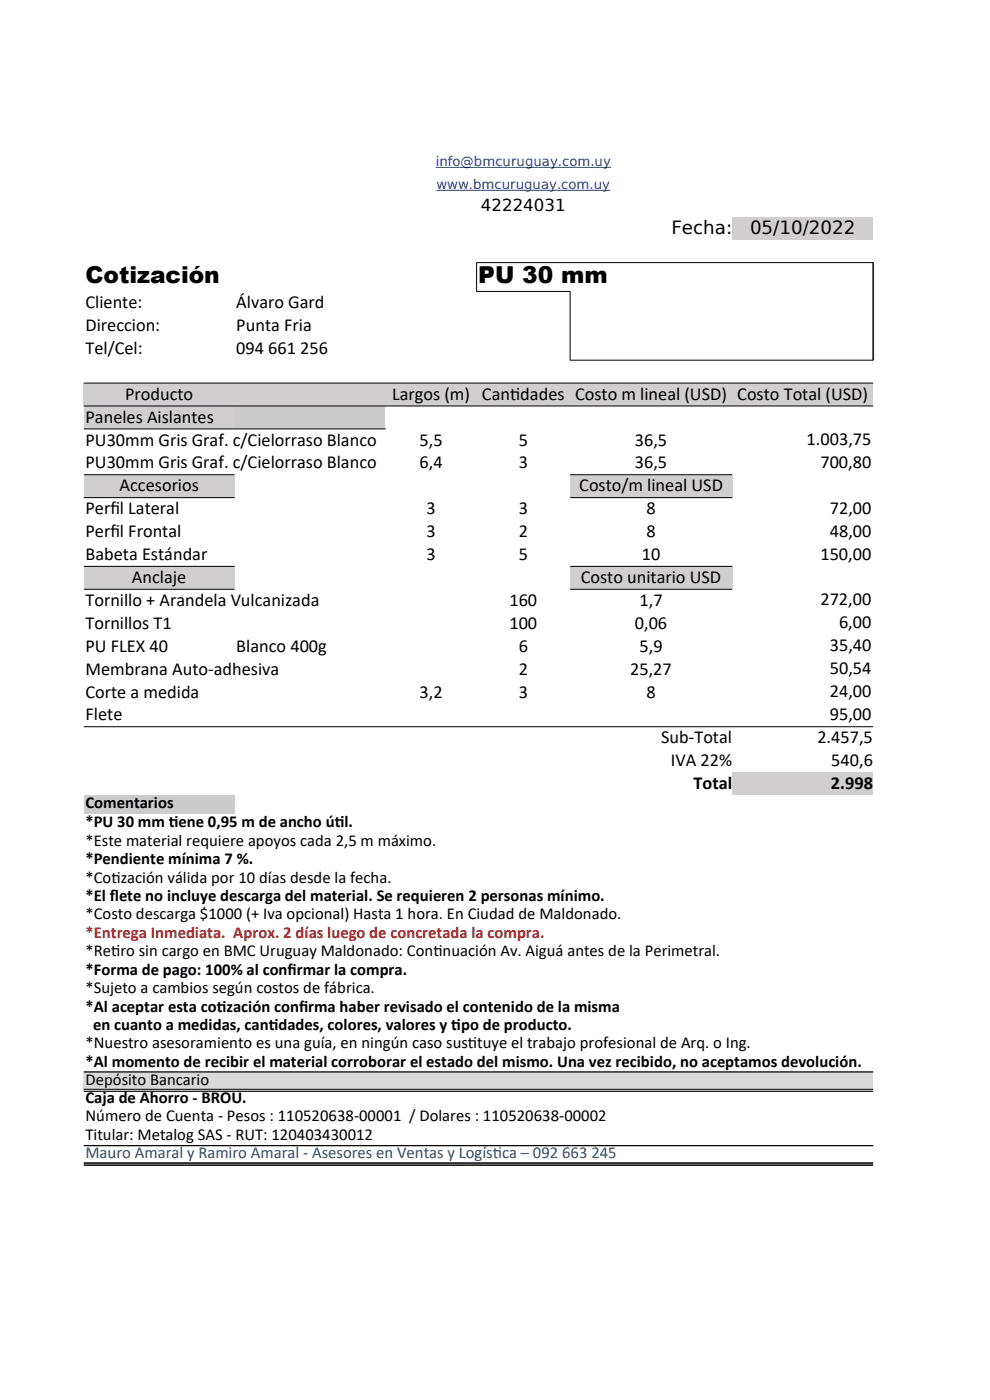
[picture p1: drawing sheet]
<svg xmlns="http://www.w3.org/2000/svg" width="210mm" height="297mm" viewBox="0 0 210 297" stroke-linecap="round" stroke-linejoin="round" font-family="sans-serif">
<defs><g id="words">
<g font-size="4.9">
<text x="18.1" y="60">Cotización</text>
<text x="101.5" y="60">PU 30 mm</text>
</g>
<g font-size="3.9">
<text x="142.4" y="49.6">Fecha:</text>
<text x="159.1" y="49.6">05/10/2022</text>
<text x="18.1" y="65.4">Cliente:</text>
<text x="50.1" y="65.4">Álvaro Gard</text>
<text x="18.1" y="70.2">Direccion:</text>
<text x="50.1" y="70.2">Punta Fria</text>
<text x="18.1" y="75.1">Tel/Cel:</text>
<text x="50.1" y="75.1">094 661 256</text>
<text x="18.1" y="89.7">Paneles Aislantes</text>
<text x="26.5" y="84.8">Producto</text>
<text x="83.2" y="84.8">Largos (m) Cant</text>
<text x="108.2" y="84.8">idades Costo m lineal (USD) Costo Total (USD)</text>
<text x="18.1" y="94.5">PU30mm Gris Graf. c/Cielorraso Blanco</text>
<text x="89" y="94.5">5,5</text>
<text x="110" y="94.5">5</text>
<text x="134.7" y="94.5">36,5</text>
<text x="171.1" y="94.4">1.003,75</text>
<text x="18.1" y="99.4">PU30mm Gris Graf. c/Cielorraso Blanco</text>
<text x="89" y="99.4">6,4</text>
<text x="110" y="99.4">3</text>
<text x="134.7" y="99.4">36,5</text>
<text x="174" y="99.3">700,80</text>
<text x="25.4" y="104.3">Accesorios</text>
<text x="122.9" y="104.3">Costo/m lineal USD</text>
<text x="18.1" y="109.1">Perf</text>
<text x="18.1" y="114">Perf</text>
<text x="23.4" y="109.1">il Lateral</text>
<text x="23.4" y="114">il Frontal</text>
<text x="90.5" y="109.1">3</text>
<text x="90.5" y="114">3</text>
<text x="110" y="109.1">3</text>
<text x="110" y="114">2</text>
<text x="137.2" y="109.1">8</text>
<text x="137.2" y="114">8</text>
<text x="176" y="109.1">72,00</text>
<text x="176" y="114">48,00</text>
<text x="18.1" y="118.8">Babeta Estándar</text>
<text x="90.5" y="118.8">3</text>
<text x="110" y="118.8">5</text>
<text x="136.2" y="118.8">10</text>
<text x="174" y="118.8">150,00</text>
<text x="28" y="123.7">Anclaje</text>
<text x="123.2" y="123.7">Costo unitario USD</text>
<text x="18.1" y="128.6">Tornillo + Arandela Vulcanizada</text>
<text x="108.1" y="128.6">160</text>
<text x="135.7" y="128.6">1,7</text>
<text x="174" y="128.4">272,00</text>
<text x="18.1" y="133.4">Tornillos T1</text>
<text x="108.1" y="133.4">100</text>
<text x="134.7" y="133.4">0,06</text>
<text x="178" y="133.3">6,00</text>
<text x="18.1" y="138.3">PU FLEX 40</text>
<text x="18.1" y="143.1">Membrana Auto-adhesiva</text>
<text x="50.1" y="138.3">Blanco 400g</text>
<text x="110" y="138.3">6</text>
<text x="110" y="143.1">2</text>
<text x="133.7" y="143.1">25,27</text>
<text x="135.7" y="138.3">5,9</text>
<text x="176" y="138.2">35,40</text>
<text x="176" y="143">50,54</text>
<text x="18.1" y="148">Corte a medida</text>
<text x="89" y="148">3,2</text>
<text x="110" y="148">3</text>
<text x="137.2" y="148">8</text>
<text x="176" y="147.9">24,00</text>
<text x="18.1" y="152.8">Flete</text>
<text x="176" y="152.8">95,00</text>
<text x="140.2" y="157.6">Sub-Total</text>
<text x="173.4" y="157.7">2.457,5</text>
<text x="142.3" y="162.5">IVA 22%</text>
<text x="147.1" y="167.3">Total</text>
<text x="176.3" y="167.4">2.998</text>
<text x="176.4" y="162.6">540,6</text>
</g>
<g font-size="3.5">
<text x="102" y="44.8">42224031</text>
<text x="18.1" y="171.5">Comentarios</text>
<text x="18.1" y="175.5">*PU 30 mm t</text>
<text x="18.1" y="179.4">*Este material requiere apoyos cada 2,5 m máximo.</text>
<text x="35.8" y="175.5">iene 0,95 m de ancho út</text>
<text x="71" y="175.5">il.</text>
<text x="18.1" y="183.3">*Pendiente mínima 7 %.</text>
<text x="18.1" y="187.3">*Cot</text>
<text x="18.1" y="191.1">*El f</text>
<text x="23.3" y="191.1">lete no incluye descarga del material. Se requieren 2 personas mínimo.</text>
<text x="23.6" y="187.3">ización válida por 10 días desde la fecha.</text>
<text x="18.1" y="195.1">*Costo descarga $1000 (+ Iva opcional) Hasta 1 hora. En Ciudad de Maldonado.</text>
<text x="18.1" y="202.9">*Ret</text>
<text x="23.6" y="202.9">iro sin cargo en BMC Uruguay Maldonado: Cont</text>
<text x="91.9" y="202.9">inuación Av. Aiguá antes de la Perimetral.</text>
<text x="18.1" y="206.8">*Forma de pago: 100% al conf</text>
<text x="61" y="206.8">irmar la compra.</text>
<text x="18.1" y="210.7">*Sujeto a cambios según costos de fábrica.</text>
<text x="18.1" y="214.6">*Al aceptar esta cot</text>
<text x="46" y="214.6">ización conf</text>
<text x="63.4" y="214.6">irma haber revisado el contenido de la misma</text>
<text x="19.7" y="218.5">en cuanto a medidas, cant</text>
<text x="57" y="218.5">idades, colores, valores y t</text>
<text x="95.7" y="218.5">ipo de producto.</text>
<text x="18.1" y="222.4">*Nuestro asesoramiento es una guía, en ningún caso sust</text>
<text x="18.1" y="226.3">*Al momento de recibir el material corroborar el estado del mismo. Una vez recibido, no aceptamos devolución.</text>
<text x="99.3" y="222.4">ituye el trabajo profesional de Arq. o Ing.</text>
<text x="18.1" y="230.1">Depósito Bancario</text>
<text x="18.1" y="234">Caja de Ahorro - BROU.</text>
<text x="18.1" y="237.9">Número de Cuenta - Pesos : 110520638-00001 / Dolares : 110520638-00002</text>
<text x="18.1" y="241.8">Titular: Metalog SAS - RUT: 120403430012</text>
</g>
<text font-size="3.5" fill="#c9211e" x="18.1" y="199">*Entrega Inmediata. Aprox. 2 días luego de concretada la compra.</text>
<g font-size="3.5" fill="#1f4e78">
<text x="18.1" y="245.8">Mauro Amaral y Ramiro Amaral - Asesores en Ventas y Logíst</text>
<text x="104.5" y="245.8">ica – 092 663 245</text>
</g>
<g font-size="2.8" fill="#00f">
<text x="92.4" y="35.2">info@bmcuruguay.com.uy</text>
<text x="92.6" y="40.1">www.bmcuruguay.com.uy</text>
</g>
</g></defs>
<g fill="#d0cece">
<path d="M155.3 46h29.9v4.8h-29.9z" fill-rule="evenodd"/>
<path d="M17.8 81.2h167.4v4.9h-167.4z" fill-rule="evenodd"/>
<path d="M17.8 86.1h32v4.9h-32z" fill-rule="evenodd"/>
</g>
<path d="M49.8 86.1h32v4.9h-32z" fill-rule="evenodd" fill="#ccc"/>
<g fill="#d0cece">
<path d="M17.8 100.7h32v4.9h-32z" fill-rule="evenodd"/>
<path d="M120.9 100.7h34.4v4.9h-34.4z" fill-rule="evenodd"/>
<path d="M17.8 120.1h32v4.9h-32z" fill-rule="evenodd"/>
<path d="M120.9 120.1h34.4v4.9h-34.4z" fill-rule="evenodd"/>
<path d="M155.3 163.9h29.9v4.8h-29.9z" fill-rule="evenodd"/>
</g>
<path d="M17.8 168.7h32v3.9h-32z" fill-rule="evenodd" fill="#ccc"/>
<path d="M17.8 227.4h167.4v3.9h-167.4z" fill-rule="evenodd" fill="#d9d9d9"/>
<g fill="none" stroke="#000" stroke-width=".21">
<path d="M120.9 61.8v14.6h64.3v-20.7h-84.1v6.2l19.9-.1M17.8 81.3h167.4M17.8 86.1h167.4M17.8 91h64M17.8 100.7h32M17.8 105.6h32M120.9 100.7h34.4M120.9 105.6h34.4M17.8 120.2h32M17.8 125h32M120.9 120.2h34.4M120.9 125h34.4"/>
<path d="M17.8 154.2h167.4M17.8 231.1h167.4M17.8 231.5h167.4M17.8 246.7h167.4M17.8 247.2h167.4"/>
</g>
<path d="M17.8 227.4h167.4M17.8 243h167.4" fill="none" stroke="#000" stroke-width=".26"/>
<path d="M92.4 35.5h37.3M92.6 40.4h36.9" fill="none" stroke="#00f" stroke-width=".21"/>
<use href="#words"/>
</svg>
